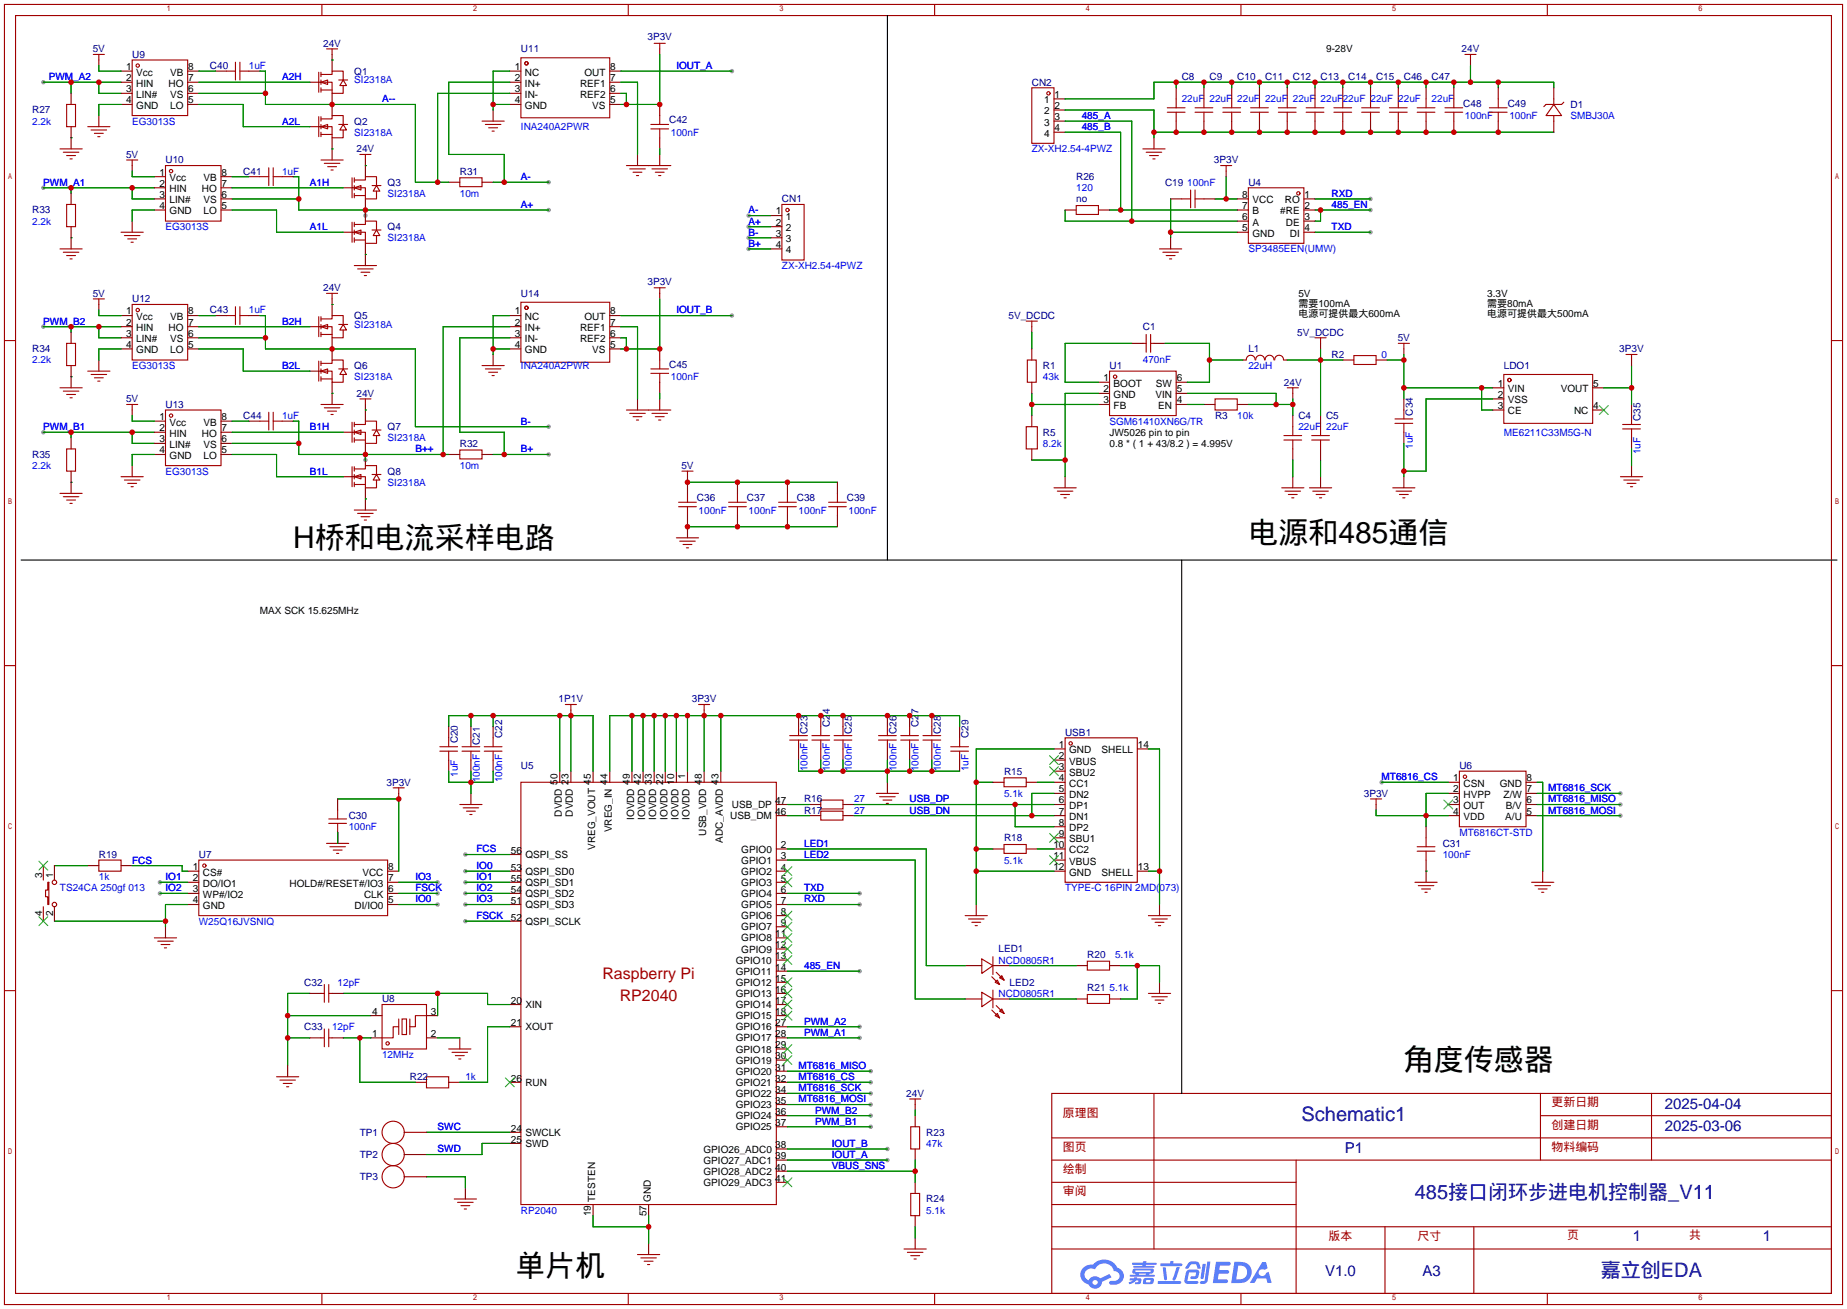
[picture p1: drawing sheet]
<svg xmlns="http://www.w3.org/2000/svg" width="422mm" height="299mm" viewBox="0 0 422 299" stroke-linecap="round" stroke-linejoin="round" font-family="sans-serif">
<defs><g id="words">
<g font-size="6.9">
<text x="67.1" y="125.3">H桥和电流采样电路</text>
<text x="285.5" y="124">电源和485通信</text>
<text x="321.1" y="244.7">角度传感器</text>
<text x="117.9" y="291.7">单片机</text>
</g>
<g font-size="4.6" fill="#000080">
<text x="297.7" y="256.3">Schematic1</text>
<text x="323.6" y="274.1">485接口闭环步进电机控制器_V11</text>
<text x="366.1" y="291.9">嘉立创EDA</text>
</g>
<g font-size="3.7" fill="#a00000">
<text x="137.8" y="223.8">Raspberry Pi</text>
<text x="141.7" y="228.8">RP2040</text>
</g>
<g font-size="3.4" fill="#000080">
<text x="380.7" y="253.5">2025-04-04</text>
<text x="307.5" y="263.6">P1</text>
<text x="380.7" y="258.6">2025-03-06</text>
<text x="373.4" y="283.7">1</text>
<text x="403.2" y="283.7">1</text>
<text x="303.1" y="291.6">V1.0</text>
<text x="325.3" y="291.6">A3</text>
</g>
<g font-size="2.7" fill="#a00000">
<text x="243.1" y="255.4">原理图</text>
<text x="354.8" y="258">创建日期</text>
<text x="354.8" y="252.9">更新日期</text>
<text x="243.1" y="263">图页</text>
<text x="354.8" y="263">物料编码</text>
<text x="243.1" y="268.1">绘制</text>
<text x="243.1" y="273.2">审阅</text>
<text x="303.9" y="283.4">版本</text>
<text x="324.2" y="283.4">尺寸</text>
<text x="358.4" y="283.1">页</text>
<text x="386.3" y="283.1">共</text>
</g>
<g font-size="2.3" fill="#000080">
<text x="21.2" y="12">5V</text>
<text x="73.9" y="10.7">24V</text>
<text x="119.1" y="12">U11</text>
<text x="148.1" y="9.2">3P3V</text>
<text x="334.3" y="12">24V</text>
<text x="30.2" y="13.2">U9</text>
<text x="48" y="15.8">C40</text>
<text x="81" y="17">Q1</text>
<text x="236" y="19.6">CN2</text>
<text x="270.3" y="18.3">C8</text>
<text x="276.6" y="18.3">C9</text>
<text x="283" y="18.3">C10</text>
<text x="289.3" y="18.3">C11</text>
<text x="295.7" y="18.3">C12</text>
<text x="302" y="18.3">C13</text>
<text x="308.4" y="18.3">C14</text>
<text x="314.7" y="18.3">C15</text>
<text x="321.1" y="18.3">C46</text>
<text x="327.4" y="18.3">C47</text>
<text x="7.4" y="25.9">R27</text>
<text x="81" y="28.5">Q2</text>
<text x="153" y="28.2">C42</text>
<text x="334.6" y="24.4">C48</text>
<text x="344.8" y="24.4">C49</text>
<text x="359.2" y="24.7">D1</text>
<text x="81.5" y="34.8">24V</text>
<text x="28.8" y="36.1">5V</text>
<text x="37.8" y="37.4">U10</text>
<text x="55.6" y="39.9">C41</text>
<text x="105.2" y="39.9">R31</text>
<text x="246.1" y="41.2">R26</text>
<text x="277.6" y="37.4">3P3V</text>
<text x="88.6" y="42.4">Q3</text>
<text x="178.8" y="46.3">CN1</text>
<text x="246.1" y="46.3">no</text>
<text x="266.4" y="42.4">C19</text>
<text x="285.5" y="42.4">U4</text>
<text x="7.4" y="48.8">R33</text>
<text x="88.6" y="52.6">Q4</text>
<text x="148.1" y="65.1">3P3V</text>
<text x="21.2" y="67.8">5V</text>
<text x="30.2" y="69.1">U12</text>
<text x="48" y="71.7">C43</text>
<text x="73.9" y="66.6">24V</text>
<text x="119.1" y="67.8">U14</text>
<text x="81" y="72.9">Q5</text>
<text x="230.6" y="72.9">5V_DCDC</text>
<text x="261.4" y="75.5">C1</text>
<text x="296.7" y="76.7">5V_DCDC</text>
<text x="7.4" y="80.5">R34</text>
<text x="285.5" y="80.5">L1</text>
<text x="304.5" y="81.8">R2</text>
<text x="319.7" y="78">5V</text>
<text x="370.3" y="80.5">3P3V</text>
<text x="81" y="84.4">Q6</text>
<text x="153" y="84.1">C45</text>
<text x="238.5" y="84.4">R1</text>
<text x="253.7" y="84.4">U1</text>
<text x="293.6" y="88.2">24V</text>
<text x="343.9" y="84.4">LDO1</text>
<text x="28.8" y="92">5V</text>
<text x="37.8" y="93.2">U13</text>
<text x="55.6" y="95.8">C44</text>
<text x="81.5" y="90.7">24V</text>
<text x="277.9" y="95.8">R3</text>
<text x="296.9" y="95.8">C4</text>
<text x="303.3" y="95.8">C5</text>
<text x="323.1" y="95" transform="rotate(-90 323.1 95)">C34</text>
<text x="88.6" y="98.3">Q7</text>
<text x="238.5" y="99.6">R5</text>
<text x="375.2" y="96.3" transform="rotate(-90 375.2 96.3)">C35</text>
<text x="7.4" y="104.7">R35</text>
<text x="105.2" y="102.1">R32</text>
<text x="155.8" y="107.2">5V</text>
<text x="88.6" y="108.5">Q8</text>
<text x="159.4" y="114.6">C36</text>
<text x="170.8" y="114.6">C37</text>
<text x="182.2" y="114.6">C38</text>
<text x="193.7" y="114.6">C39</text>
<text x="127.8" y="160.6">1P1V</text>
<text x="158.2" y="160.6">3P3V</text>
<text x="184.7" y="167.8" transform="rotate(-90 184.7 167.8)">C23</text>
<text x="189.8" y="166.1" transform="rotate(-90 189.8 166.1)">C24</text>
<text x="194.8" y="167.8" transform="rotate(-90 194.8 167.8)">C25</text>
<text x="205" y="167.8" transform="rotate(-90 205 167.8)">C26</text>
<text x="210.1" y="166.1" transform="rotate(-90 210.1 166.1)">C27</text>
<text x="215.2" y="167.8" transform="rotate(-90 215.2 167.8)">C28</text>
<text x="104.7" y="169.9" transform="rotate(-90 104.7 169.9)">C20</text>
<text x="109.8" y="170.3" transform="rotate(-90 109.8 170.3)">C21</text>
<text x="114.8" y="168.7" transform="rotate(-90 114.8 168.7)">C22</text>
<text x="221.5" y="168.7" transform="rotate(-90 221.5 168.7)">C29</text>
<text x="243.6" y="168.2">USB1</text>
<text x="88.4" y="179.6">3P3V</text>
<text x="119.1" y="175.8">U5</text>
<text x="229.6" y="177.1">R15</text>
<text x="333.8" y="175.8">U6</text>
<text x="183.9" y="183.4">R16</text>
<text x="183.9" y="186">R17</text>
<text x="311.9" y="182.1">3P3V</text>
<text x="79.8" y="187.2">C30</text>
<text x="22.6" y="196.1">R19</text>
<text x="45.5" y="196.1">U7</text>
<text x="229.6" y="192.3">R18</text>
<text x="329.9" y="193.6">C31</text>
<text x="228.3" y="217.7">LED1</text>
<text x="248.7" y="219">R20</text>
<text x="69.6" y="225.3">C32</text>
<text x="230.9" y="225.3">LED2</text>
<text x="248.7" y="226.6">R21</text>
<text x="87.4" y="229.1">U8</text>
<text x="69.6" y="235.5">C33</text>
<text x="93.7" y="246.9">R22</text>
<text x="207.3" y="250.7">24V</text>
<text x="82.3" y="259.6">TP1</text>
<text x="211.8" y="259.6">R23</text>
<text x="82.3" y="264.7">TP2</text>
<text x="82.3" y="269.8">TP3</text>
<text x="211.8" y="274.9">R24</text>
</g>
<g font-size="2.3">
<text x="303.3" y="12">9-28V</text>
<text x="28.8" y="16">1</text>
<text x="31.2" y="17.3">Vcc</text>
<text x="38.9" y="17.3">VB</text>
<text x="43.1" y="16">8</text>
<text x="117.7" y="16">1</text>
<text x="120.1" y="17.3">NC</text>
<text x="133.7" y="17.3">OUT</text>
<text x="139.6" y="16">8</text>
<text x="28.8" y="18.5">2</text>
<text x="28.8" y="21.1">3</text>
<text x="28.8" y="23.6">4</text>
<text x="31.2" y="19.8">HIN</text>
<text x="31.2" y="22.4">LIN#</text>
<text x="38.6" y="19.8">HO</text>
<text x="38.9" y="22.4">VS</text>
<text x="43.1" y="23.6">5</text>
<text x="43.1" y="21.1">6</text>
<text x="43.1" y="18.5">7</text>
<text x="117.7" y="18.5">2</text>
<text x="117.7" y="21.1">3</text>
<text x="117.7" y="23.6">4</text>
<text x="120.1" y="19.8">IN+</text>
<text x="120.1" y="22.4">IN-</text>
<text x="132.7" y="22.4">REF2</text>
<text x="132.7" y="19.8">REF1</text>
<text x="139.6" y="23.6">5</text>
<text x="139.6" y="21.1">6</text>
<text x="139.6" y="18.5">7</text>
<text x="238.8" y="23.6">1</text>
<text x="241.2" y="22.4">1</text>
<text x="31.2" y="24.9">GND</text>
<text x="38.9" y="24.9">LO</text>
<text x="120.1" y="24.9">GND</text>
<text x="135.5" y="24.9">VS</text>
<text x="238.8" y="26.2">2</text>
<text x="238.8" y="28.7">3</text>
<text x="241.2" y="24.9">2</text>
<text x="241.2" y="27.4">3</text>
<text x="241.2" y="30">4</text>
<text x="238.8" y="31.2">4</text>
<text x="36.4" y="40.1">1</text>
<text x="38.8" y="41.4">Vcc</text>
<text x="46.6" y="41.4">VB</text>
<text x="50.7" y="40.1">8</text>
<text x="36.4" y="42.7">2</text>
<text x="36.4" y="45.2">3</text>
<text x="36.4" y="47.8">4</text>
<text x="38.8" y="43.9">HIN</text>
<text x="38.8" y="46.5">LIN#</text>
<text x="46.2" y="43.9">HO</text>
<text x="46.6" y="46.5">VS</text>
<text x="50.7" y="47.8">5</text>
<text x="50.7" y="45.2">6</text>
<text x="50.7" y="42.7">7</text>
<text x="284.1" y="47.8">7</text>
<text x="284.1" y="45.2">8</text>
<text x="286.4" y="46.5">VCC</text>
<text x="293.8" y="46.5">RO</text>
<text x="298.3" y="45.2">1</text>
<text x="298.3" y="47.8">2</text>
<text x="38.8" y="49">GND</text>
<text x="46.6" y="49">LO</text>
<text x="177.4" y="49">1</text>
<text x="177.4" y="51.6">2</text>
<text x="179.8" y="50.3">1</text>
<text x="179.8" y="52.8">2</text>
<text x="284.1" y="52.8">5</text>
<text x="284.1" y="50.3">6</text>
<text x="286.4" y="51.6">A</text>
<text x="286.4" y="49">B</text>
<text x="292.8" y="49">#RE</text>
<text x="294.1" y="51.6">DE</text>
<text x="298.3" y="50.3">3</text>
<text x="298.3" y="52.8">4</text>
<text x="177.4" y="54.1">3</text>
<text x="177.4" y="56.6">4</text>
<text x="179.8" y="55.4">3</text>
<text x="179.8" y="57.9">4</text>
<text x="286.4" y="54.1">GND</text>
<text x="295" y="54.1">DI</text>
<text x="28.8" y="71.9">1</text>
<text x="43.1" y="71.9">8</text>
<text x="117.7" y="71.9">1</text>
<text x="139.6" y="71.9">8</text>
<text x="296.9" y="67.8">5V</text>
<text x="296.9" y="70.1">需要100mA</text>
<text x="340.1" y="67.8">3.3V</text>
<text x="340.1" y="70.1">需要80mA</text>
<text x="28.8" y="74.4">2</text>
<text x="28.8" y="77">3</text>
<text x="31.2" y="73.2">Vcc</text>
<text x="31.2" y="75.7">HIN</text>
<text x="38.6" y="75.7">HO</text>
<text x="38.9" y="73.2">VB</text>
<text x="43.1" y="77">6</text>
<text x="43.1" y="74.4">7</text>
<text x="117.7" y="74.4">2</text>
<text x="117.7" y="77">3</text>
<text x="120.1" y="73.2">NC</text>
<text x="120.1" y="75.7">IN+</text>
<text x="132.7" y="75.7">REF1</text>
<text x="133.7" y="73.2">OUT</text>
<text x="139.6" y="77">6</text>
<text x="139.6" y="74.4">7</text>
<text x="296.9" y="72.4">电源可提供最大600mA</text>
<text x="340.1" y="72.4">电源可提供最大500mA</text>
<text x="28.8" y="79.5">4</text>
<text x="31.2" y="78.2">LIN#</text>
<text x="31.2" y="80.8">GND</text>
<text x="38.9" y="80.8">LO</text>
<text x="38.9" y="78.2">VS</text>
<text x="43.1" y="79.5">5</text>
<text x="117.7" y="79.5">4</text>
<text x="120.1" y="78.2">IN-</text>
<text x="120.1" y="80.8">GND</text>
<text x="132.7" y="78.2">REF2</text>
<text x="135.5" y="80.8">VS</text>
<text x="139.6" y="79.5">5</text>
<text x="252.3" y="87.1">1</text>
<text x="252.3" y="89.7">2</text>
<text x="254.7" y="88.4">BOOT</text>
<text x="264.4" y="88.4">SW</text>
<text x="269.1" y="89.7">5</text>
<text x="269.1" y="87.1">6</text>
<text x="342.5" y="88.4">1</text>
<text x="344.9" y="89.7">VIN</text>
<text x="356.9" y="89.7">VOUT</text>
<text x="364.4" y="88.4">5</text>
<text x="252.3" y="92.2">3</text>
<text x="254.7" y="90.9">GND</text>
<text x="254.7" y="93.5">FB</text>
<text x="264.2" y="90.9">VIN</text>
<text x="264.9" y="93.5">EN</text>
<text x="269.1" y="92.2">4</text>
<text x="342.5" y="90.9">2</text>
<text x="342.5" y="93.5">3</text>
<text x="344.9" y="92.2">VSS</text>
<text x="344.9" y="94.7">CE</text>
<text x="360" y="94.7">NC</text>
<text x="364.4" y="93.5">4</text>
<text x="36.4" y="96">1</text>
<text x="36.4" y="98.6">2</text>
<text x="36.4" y="101.1">3</text>
<text x="38.8" y="97.3">Vcc</text>
<text x="38.8" y="99.8">HIN</text>
<text x="46.2" y="99.8">HO</text>
<text x="46.6" y="97.3">VB</text>
<text x="50.7" y="101.1">6</text>
<text x="50.7" y="98.6">7</text>
<text x="50.7" y="96">8</text>
<text x="253.7" y="99.6">JW5026 pin to pin</text>
<text x="36.4" y="103.6">4</text>
<text x="38.8" y="102.4">LIN#</text>
<text x="38.8" y="104.9">GND</text>
<text x="46.6" y="104.9">LO</text>
<text x="46.6" y="102.4">VS</text>
<text x="50.7" y="103.6">5</text>
<text x="253.7" y="102.1">0.8 * ( 1 + 43/8.2 ) = 4.995V</text>
<text x="59.4" y="140.2">MAX SCK 15.625MHz</text>
<text x="242.2" y="170.9">1</text>
<text x="242.2" y="173.5">2</text>
<text x="244.5" y="172.2">GND</text>
<text x="251.9" y="172.2">SHELL</text>
<text x="260.2" y="170.9">14</text>
<text x="127.5" y="179.4" transform="rotate(-90 127.5 179.4)">50</text>
<text x="130" y="179.4" transform="rotate(-90 130 179.4)">23</text>
<text x="135.1" y="179.4" transform="rotate(-90 135.1 179.4)">45</text>
<text x="138.9" y="179.4" transform="rotate(-90 138.9 179.4)">44</text>
<text x="144" y="179.4" transform="rotate(-90 144 179.4)">49</text>
<text x="146.6" y="179.4" transform="rotate(-90 146.6 179.4)">42</text>
<text x="149.1" y="179.4" transform="rotate(-90 149.1 179.4)">33</text>
<text x="151.6" y="179.4" transform="rotate(-90 151.6 179.4)">22</text>
<text x="154.2" y="179.4" transform="rotate(-90 154.2 179.4)">10</text>
<text x="156.7" y="178.2" transform="rotate(-90 156.7 178.2)">1</text>
<text x="160.5" y="179.4" transform="rotate(-90 160.5 179.4)">48</text>
<text x="164.3" y="179.4" transform="rotate(-90 164.3 179.4)">43</text>
<text x="242.2" y="176">3</text>
<text x="242.2" y="178.6">4</text>
<text x="244.5" y="174.8">VBUS</text>
<text x="244.5" y="177.3">SBU2</text>
<text x="244.5" y="179.8">CC1</text>
<text x="332.4" y="178.6">1</text>
<text x="334.7" y="179.8">CSN</text>
<text x="343" y="179.8">GND</text>
<text x="349.1" y="178.6">8</text>
<text x="167.4" y="184.7">USB_DP</text>
<text x="177.3" y="183.7">47</text>
<text x="242.2" y="181.1">5</text>
<text x="242.2" y="183.6">6</text>
<text x="244.5" y="182.4">DN2</text>
<text x="244.5" y="184.9">DP1</text>
<text x="332.4" y="181.1">2</text>
<text x="332.4" y="183.6">3</text>
<text x="334.7" y="182.4">HVPP</text>
<text x="334.7" y="184.9">OUT</text>
<text x="343.9" y="182.4">Z/W</text>
<text x="344.4" y="184.9">B/V</text>
<text x="349.1" y="183.6">6</text>
<text x="349.1" y="181.1">7</text>
<text x="128.5" y="186.7" transform="rotate(-90 128.5 186.7)">DVDD</text>
<text x="131" y="186.7" transform="rotate(-90 131 186.7)">DVDD</text>
<text x="139.9" y="190.2" transform="rotate(-90 139.9 190.2)">VREG_IN</text>
<text x="145" y="187.4" transform="rotate(-90 145 187.4)">IOVDD</text>
<text x="147.5" y="187.4" transform="rotate(-90 147.5 187.4)">IOVDD</text>
<text x="150.1" y="187.4" transform="rotate(-90 150.1 187.4)">IOVDD</text>
<text x="152.6" y="187.4" transform="rotate(-90 152.6 187.4)">IOVDD</text>
<text x="155.2" y="187.4" transform="rotate(-90 155.2 187.4)">IOVDD</text>
<text x="157.7" y="187.4" transform="rotate(-90 157.7 187.4)">IOVDD</text>
<text x="161.5" y="191" transform="rotate(-90 161.5 191)">USB_VDD</text>
<text x="167" y="187.3">USB_DM</text>
<text x="177.3" y="186.3">46</text>
<text x="242.2" y="186.2">7</text>
<text x="242.2" y="188.7">8</text>
<text x="242.2" y="191.3">9</text>
<text x="244.5" y="187.5">DN1</text>
<text x="244.5" y="190">DP2</text>
<text x="332.4" y="186.2">4</text>
<text x="334.7" y="187.5">VDD</text>
<text x="344.2" y="187.5">A/U</text>
<text x="349.1" y="186.2">5</text>
<text x="116.8" y="195.2">56</text>
<text x="120.1" y="196.2">QSPI_SS</text>
<text x="136.1" y="194.3" transform="rotate(-90 136.1 194.3)">VREG_VOUT</text>
<text x="165.3" y="192.6" transform="rotate(-90 165.3 192.6)">ADC_AVDD</text>
<text x="169.5" y="197.4">GPIO1</text>
<text x="169.5" y="194.9">GPIO0</text>
<text x="178.6" y="196.4">3</text>
<text x="178.6" y="193.9">2</text>
<text x="240.9" y="193.8">10</text>
<text x="240.9" y="196.3">11</text>
<text x="244.5" y="192.5">SBU1</text>
<text x="244.5" y="195.1">CC2</text>
<text x="244.5" y="197.6">VBUS</text>
<text x="9.7" y="200.7" transform="rotate(-90 9.7 200.7)">3</text>
<text x="12.2" y="200.7" transform="rotate(-90 12.2 200.7)">1</text>
<text x="44.1" y="198.9">1</text>
<text x="44.1" y="201.4">2</text>
<text x="44.1" y="204">3</text>
<text x="46.4" y="200.2">CS#</text>
<text x="46.4" y="202.7">DO/IO1</text>
<text x="66.2" y="202.7">HOLD#/RESET#/IO3</text>
<text x="82.9" y="200.2">VCC</text>
<text x="88.8" y="204">6</text>
<text x="88.8" y="201.4">7</text>
<text x="88.8" y="198.9">8</text>
<text x="116.8" y="201.5">55</text>
<text x="116.8" y="199">53</text>
<text x="120.1" y="202.5">QSPI_SD1</text>
<text x="120.1" y="200">QSPI_SD0</text>
<text x="169.5" y="202.5">GPIO3</text>
<text x="169.5" y="200">GPIO2</text>
<text x="178.6" y="201.5">5</text>
<text x="178.6" y="199">4</text>
<text x="240.9" y="198.9">12</text>
<text x="244.5" y="200.2">GND</text>
<text x="251.9" y="200.2">SHELL</text>
<text x="260.2" y="198.9">13</text>
<text x="9.7" y="209.3" transform="rotate(-90 9.7 209.3)">4</text>
<text x="12.2" y="209.3" transform="rotate(-90 12.2 209.3)">2</text>
<text x="44.1" y="206.5">4</text>
<text x="46.4" y="205.2">WP#/IO2</text>
<text x="46.4" y="207.8">GND</text>
<text x="81.1" y="207.8">DI/IO0</text>
<text x="83.3" y="205.2">CLK</text>
<text x="88.8" y="206.5">5</text>
<text x="116.8" y="204.1">54</text>
<text x="116.8" y="206.6">51</text>
<text x="120.1" y="205">QSPI_SD2</text>
<text x="120.1" y="207.6">QSPI_SD3</text>
<text x="169.5" y="207.6">GPIO5</text>
<text x="169.5" y="205">GPIO4</text>
<text x="178.6" y="209.1">8</text>
<text x="178.6" y="206.6">7</text>
<text x="178.6" y="204.1">6</text>
<text x="116.8" y="210.4">52</text>
<text x="120.1" y="211.4">QSPI_SCLK</text>
<text x="169.5" y="212.7">GPIO7</text>
<text x="169.5" y="210.1">GPIO6</text>
<text x="169.5" y="215.2">GPIO8</text>
<text x="177.3" y="214.2">11</text>
<text x="178.6" y="211.7">9</text>
<text x="168.3" y="220.3">GPIO10</text>
<text x="169.5" y="217.7">GPIO9</text>
<text x="177.3" y="221.8">14</text>
<text x="177.3" y="219.3">13</text>
<text x="177.3" y="216.8">12</text>
<text x="168.3" y="227.9">GPIO13</text>
<text x="168.3" y="225.4">GPIO12</text>
<text x="168.3" y="222.8">GPIO11</text>
<text x="177.3" y="226.9">16</text>
<text x="177.3" y="224.4">15</text>
<text x="85.1" y="231.9">4</text>
<text x="98.6" y="231.9">3</text>
<text x="116.8" y="229.5">20</text>
<text x="120.1" y="230.4">XIN</text>
<text x="168.3" y="233">GPIO15</text>
<text x="168.3" y="230.4">GPIO14</text>
<text x="177.3" y="232">18</text>
<text x="177.3" y="229.5">17</text>
<text x="85.1" y="237">1</text>
<text x="98.6" y="237">2</text>
<text x="116.8" y="234.5">21</text>
<text x="120.1" y="235.5">XOUT</text>
<text x="168.3" y="238.1">GPIO17</text>
<text x="168.3" y="235.5">GPIO16</text>
<text x="177.3" y="239.6">29</text>
<text x="177.3" y="237.1">28</text>
<text x="177.3" y="234.5">27</text>
<text x="168.3" y="245.7">GPIO20</text>
<text x="168.3" y="243.1">GPIO19</text>
<text x="168.3" y="240.6">GPIO18</text>
<text x="177.3" y="244.7">31</text>
<text x="177.3" y="242.2">30</text>
<text x="116.8" y="247.2">26</text>
<text x="120.1" y="248.2">RUN</text>
<text x="168.3" y="250.8">GPIO22</text>
<text x="168.3" y="248.2">GPIO21</text>
<text x="177.3" y="249.8">34</text>
<text x="177.3" y="247.2">32</text>
<text x="168.3" y="255.8">GPIO24</text>
<text x="168.3" y="253.3">GPIO23</text>
<text x="177.3" y="257.4">37</text>
<text x="177.3" y="254.9">36</text>
<text x="177.3" y="252.3">35</text>
<text x="116.8" y="261.2">25</text>
<text x="116.8" y="258.7">24</text>
<text x="120.1" y="262.2">SWD</text>
<text x="120.1" y="259.7">SWCLK</text>
<text x="160.9" y="263.5">GPIO26_ADC0</text>
<text x="168.3" y="258.4">GPIO25</text>
<text x="177.3" y="262.5">38</text>
<text x="160.9" y="268.5">GPIO28_ADC2</text>
<text x="160.9" y="266">GPIO27_ADC1</text>
<text x="177.3" y="267.6">40</text>
<text x="177.3" y="265">39</text>
<text x="136.1" y="274.7" transform="rotate(-90 136.1 274.7)">TESTEN</text>
<text x="148.8" y="274.7" transform="rotate(-90 148.8 274.7)">GND</text>
<text x="160.9" y="271.1">GPIO29_ADC3</text>
<text x="177.3" y="270.1">41</text>
<text x="135.1" y="278" transform="rotate(-90 135.1 278)">19</text>
<text x="147.8" y="278" transform="rotate(-90 147.8 278)">57</text>
</g>
<g font-size="2.3" fill="#00f">
<text x="56.9" y="15.8">1uF</text>
<text x="154.7" y="15.8">IOUT_A</text>
<text x="11.2" y="18.3">PWM_A2</text>
<text x="64.5" y="18.3">A2H</text>
<text x="81" y="19.1">SI2318A</text>
<text x="87.4" y="23.4">A--</text>
<text x="270.3" y="23.4">22uF</text>
<text x="276.6" y="23.4">22uF</text>
<text x="283" y="23.4">22uF</text>
<text x="289.3" y="23.4">22uF</text>
<text x="295.7" y="23.4">22uF</text>
<text x="302" y="23.4">22uF</text>
<text x="307.1" y="23.4">22uF</text>
<text x="313.4" y="23.4">22uF</text>
<text x="319.8" y="23.4">22uF</text>
<text x="327.4" y="23.4">22uF</text>
<text x="7.4" y="28.5">2.2k</text>
<text x="30.2" y="28.5">EG3013S</text>
<text x="64.5" y="28.5">A2L</text>
<text x="119.1" y="29.7">INA240A2PWR</text>
<text x="247.4" y="27.2">485_A</text>
<text x="247.4" y="29.7">485_B</text>
<text x="335" y="27.2">100nF</text>
<text x="345.2" y="27.2">100nF</text>
<text x="359.2" y="27.2">SMBJ30A</text>
<text x="81" y="31">SI2318A</text>
<text x="153.4" y="31">100nF</text>
<text x="236" y="34.8">ZX-XH2.54-4PWZ</text>
<text x="64.5" y="39.9">1uF</text>
<text x="119.1" y="41.2">A-</text>
<text x="9.9" y="42.4">PWM_A1</text>
<text x="70.9" y="42.4">A1H</text>
<text x="88.6" y="45">SI2318A</text>
<text x="105.2" y="45">10m</text>
<text x="119.1" y="47.5">A+</text>
<text x="246.1" y="43.7">120</text>
<text x="271.5" y="42.4">100nF</text>
<text x="304.5" y="47.5">485_EN</text>
<text x="304.5" y="45">RXD</text>
<text x="7.4" y="51.3">2.2k</text>
<text x="37.8" y="52.6">EG3013S</text>
<text x="70.9" y="52.6">A1L</text>
<text x="171.2" y="48.8">A-</text>
<text x="171.2" y="51.3">A+</text>
<text x="171.2" y="53.9">B-</text>
<text x="304.5" y="52.6">TXD</text>
<text x="88.6" y="55.1">SI2318A</text>
<text x="171.2" y="56.4">B+</text>
<text x="285.5" y="57.7">SP3485EEN(UMW)</text>
<text x="178.8" y="61.5">ZX-XH2.54-4PWZ</text>
<text x="56.9" y="71.7">1uF</text>
<text x="154.7" y="71.7">IOUT_B</text>
<text x="9.9" y="74.2">PWM_B2</text>
<text x="64.5" y="74.2">B2H</text>
<text x="81" y="75">SI2318A</text>
<text x="7.4" y="83.1">2.2k</text>
<text x="261.4" y="83.1">470nF</text>
<text x="316" y="81.8">0</text>
<text x="30.2" y="84.4">EG3013S</text>
<text x="64.5" y="84.4">B2L</text>
<text x="81" y="86.9">SI2318A</text>
<text x="119.1" y="84.4">INA240A2PWR</text>
<text x="153.4" y="86.9">100nF</text>
<text x="238.5" y="86.9">43k</text>
<text x="285.5" y="84.4">22uH</text>
<text x="64.5" y="95.8">1uF</text>
<text x="283" y="95.8">10k</text>
<text x="9.9" y="98.3">PWM_B1</text>
<text x="70.9" y="98.3">B1H</text>
<text x="88.6" y="100.9">SI2318A</text>
<text x="119.1" y="97.1">B-</text>
<text x="253.7" y="97.1">SGM61410XN6G/TR</text>
<text x="296.9" y="98.3">22uF</text>
<text x="303.3" y="98.3">22uF</text>
<text x="343.9" y="99.6">ME6211C33M5G-N</text>
<text x="7.4" y="107.2">2.2k</text>
<text x="95" y="103.4">B++</text>
<text x="105.2" y="107.2">10m</text>
<text x="119.1" y="103.4">B+</text>
<text x="238.5" y="102.1">8.2k</text>
<text x="323.1" y="102.6" transform="rotate(-90 323.1 102.6)">1uF</text>
<text x="375.2" y="103.9" transform="rotate(-90 375.2 103.9)">1uF</text>
<text x="37.8" y="108.5">EG3013S</text>
<text x="70.9" y="108.5">B1L</text>
<text x="88.6" y="111">SI2318A</text>
<text x="159.8" y="117.4">100nF</text>
<text x="171.2" y="117.4">100nF</text>
<text x="182.6" y="117.4">100nF</text>
<text x="194.1" y="117.4">100nF</text>
<text x="104.7" y="177.5" transform="rotate(-90 104.7 177.5)">1uF</text>
<text x="109.8" y="178.8" transform="rotate(-90 109.8 178.8)">100nF</text>
<text x="114.8" y="178.8" transform="rotate(-90 114.8 178.8)">100nF</text>
<text x="184.7" y="176.3" transform="rotate(-90 184.7 176.3)">100nF</text>
<text x="189.8" y="176.3" transform="rotate(-90 189.8 176.3)">100nF</text>
<text x="194.8" y="176.3" transform="rotate(-90 194.8 176.3)">100nF</text>
<text x="205" y="176.3" transform="rotate(-90 205 176.3)">100nF</text>
<text x="210.1" y="176.3" transform="rotate(-90 210.1 176.3)">100nF</text>
<text x="215.2" y="176.3" transform="rotate(-90 215.2 176.3)">100nF</text>
<text x="221.5" y="176.3" transform="rotate(-90 221.5 176.3)">1uF</text>
<text x="316" y="178.3">MT6816_CS</text>
<text x="195.3" y="183.4">27</text>
<text x="195.3" y="186">27</text>
<text x="208" y="186">USB_DN</text>
<text x="208" y="183.4">USB_DP</text>
<text x="229.6" y="182.1">5.1k</text>
<text x="354.1" y="186">MT6816_MOSI</text>
<text x="354.1" y="183.4">MT6816_MISO</text>
<text x="354.1" y="180.9">MT6816_SCK</text>
<text x="79.8" y="189.8">100nF</text>
<text x="333.8" y="191">MT6816CT-STD</text>
<text x="30.2" y="197.4">FCS</text>
<text x="109" y="194.8">FCS</text>
<text x="183.9" y="196.1">LED2</text>
<text x="183.9" y="193.6">LED1</text>
<text x="229.6" y="197.4">5.1k</text>
<text x="329.9" y="196.1">100nF</text>
<text x="13.7" y="203.7">TS24CA 250gf 013</text>
<text x="22.6" y="201.2">1k</text>
<text x="37.8" y="201.2">IO1</text>
<text x="37.8" y="203.7">IO2</text>
<text x="95" y="201.2">IO3</text>
<text x="95" y="203.7">FSCK</text>
<text x="109" y="198.7">IO0</text>
<text x="109" y="201.2">IO1</text>
<text x="109" y="203.7">IO2</text>
<text x="183.9" y="203.7">TXD</text>
<text x="243.6" y="203.7">TYPE-C 16PIN 2MD(073)</text>
<text x="95" y="206.3">IO0</text>
<text x="109" y="206.3">IO3</text>
<text x="183.9" y="206.3">RXD</text>
<text x="45.5" y="211.4">W25Q16JVSNIQ</text>
<text x="109" y="210.1">FSCK</text>
<text x="183.9" y="221.5">485_EN</text>
<text x="228.3" y="220.2">NCD0805R1</text>
<text x="255" y="219">5.1k</text>
<text x="77.2" y="225.3">12pF</text>
<text x="228.3" y="227.9">NCD0805R1</text>
<text x="253.7" y="226.6">5.1k</text>
<text x="75.9" y="235.5">12pF</text>
<text x="183.9" y="236.8">PWM_A1</text>
<text x="183.9" y="234.2">PWM_A2</text>
<text x="87.4" y="241.8">12MHz</text>
<text x="182.6" y="244.4">MT6816_MISO</text>
<text x="106.4" y="246.9">1k</text>
<text x="182.6" y="252">MT6816_MOSI</text>
<text x="182.6" y="249.5">MT6816_SCK</text>
<text x="182.6" y="246.9">MT6816_CS</text>
<text x="186.4" y="254.5">PWM_B2</text>
<text x="186.4" y="257.1">PWM_B1</text>
<text x="100.1" y="258.3">SWC</text>
<text x="100.1" y="263.4">SWD</text>
<text x="190.2" y="262.2">IOUT_B</text>
<text x="211.8" y="262.2">47k</text>
<text x="190.2" y="264.7">IOUT_A</text>
<text x="190.2" y="267.2">VBUS_SNS</text>
<text x="119.1" y="277.4">RP2040</text>
<text x="211.8" y="277.4">5.1k</text>
</g>
</g></defs>
<g fill="#999">
<circle cx="106.4" cy="195.3" r=".51"/>
<circle cx="106.4" cy="199.1" r=".51"/>
<circle cx="106.4" cy="201.7" r=".51"/>
<circle cx="106.4" cy="204.2" r=".51"/>
<circle cx="106.4" cy="206.8" r=".51"/>
<circle cx="106.4" cy="210.6" r=".51"/>
<circle cx="36.6" cy="201.7" r=".51"/>
<circle cx="36.6" cy="204.2" r=".51"/>
<circle cx="100.1" cy="201.7" r=".51"/>
<circle cx="100.1" cy="204.2" r=".51"/>
<circle cx="100.1" cy="206.8" r=".51"/>
<circle cx="370.6" cy="186.4" r=".51"/>
<circle cx="370.6" cy="183.9" r=".51"/>
<circle cx="370.6" cy="181.4" r=".51"/>
<circle cx="316" cy="178.8" r=".51"/>
<circle cx="83.6" cy="49.3" r=".51"/>
<circle cx="125.5" cy="48" r=".51"/>
<circle cx="9.9" cy="18.8" r=".51"/>
<circle cx="171.2" cy="49.3" r=".51"/>
<circle cx="171.2" cy="51.8" r=".51"/>
<circle cx="171.2" cy="54.4" r=".51"/>
<circle cx="171.2" cy="56.9" r=".51"/>
<circle cx="202.9" cy="262.6" r=".51"/>
<circle cx="202.9" cy="265.2" r=".51"/>
<circle cx="199.1" cy="255" r=".51"/>
<circle cx="199.1" cy="257.6" r=".51"/>
<circle cx="196.6" cy="206.8" r=".51"/>
<circle cx="196.6" cy="204.2" r=".51"/>
<circle cx="196.6" cy="237.2" r=".51"/>
<circle cx="196.6" cy="234.7" r=".51"/>
<circle cx="196.6" cy="222" r=".51"/>
<circle cx="9.9" cy="42.9" r=".51"/>
<circle cx="167.4" cy="16.3" r=".51"/>
<circle cx="9.9" cy="74.7" r=".51"/>
<circle cx="9.9" cy="98.8" r=".51"/>
<circle cx="167.4" cy="72.1" r=".51"/>
<circle cx="313.4" cy="48" r=".51"/>
<circle cx="313.4" cy="45.5" r=".51"/>
<circle cx="313.4" cy="53.1" r=".51"/>
<circle cx="125.5" cy="97.5" r=".51"/>
<circle cx="125.5" cy="103.9" r=".51"/>
<circle cx="83.6" cy="105.2" r=".51"/>
<circle cx="125.5" cy="41.7" r=".51"/>
<circle cx="199.1" cy="252.5" r=".51"/>
<circle cx="199.1" cy="244.9" r=".51"/>
<circle cx="199.1" cy="249.9" r=".51"/>
<circle cx="199.1" cy="247.4" r=".51"/>
</g>
<g fill="none" stroke="#a10000" stroke-width=".25">
<path d="M1 1h420.4v297.2h-420.4zM3.6 3.6h415.2v292.1h-415.2zM73.6 1v2.6M143.7 1v2.6M213.7 1v2.6M283.8 1v2.6M353.9 1v2.6M1 77.9h2.6M418.8 77.9h2.6M1 152.1h2.6M418.8 152.1h2.6M1 226.4h2.6"/>
<path d="M418.8 226.4h2.6M240.5 249.9h178.3v45.8h-178.3zM263.9 249.9v35.6M352.3 249.9v15.3M352.3 255h66.5M377.7 249.9v15.3M240.5 270.3h55.9M240.5 265.2h178.3M240.5 275.3h55.9M240.5 260.1h178.3M296.4 265.2v30.5M73.6 295.7v2.5"/>
<path d="M143.7 295.7v2.5M213.7 295.7v2.5M240.5 285.5h178.3M240.5 280.4h178.3M283.8 295.7v2.5M316.7 280.4v15.3M337.1 280.4v15.3M353.9 295.7v2.5"/>
</g>
<g fill="#5487ff">
<path d="M278.1 288.4h2.7a.48 .48 0 0 1 .7 .4 .48 .48 0 0 1-.7 .5h-1.8l-.2 1h1.9a.43 .43 0 0 1 .4 .5 .43 .43 0 0 1-.5 .4h-1.9l-.2 1.2h1.7a.45 .45 0 0 1 .6 .2 .45 .45 0 0 1-.2 .6l-3.2 .1z"/>
<path d="M288.7 288.5h.8l.4 1.4-.7 .4a.84 .84 0 0 0-1.2 .2 .84 .84 0 0 0 .3 1.2 .84 .84 0 0 0 1.1-.4l.1-.3 .6-.3 .7 2.5h-.9l-.3-1h-2.1l-.6 1h-1.1z"/>
<path d="M275.1 288.9h.7l-.5 3.2a.36 .36 0 0 1-.4 .3 .36 .36 0 0 1-.3-.4z"/>
<path d="M276.1 288.4h.7l-.6 4.3a1.13 1.13 0 0 1-1.8 .6l.2-.4 .7-.1 .2-.2z"/>
<path d="M271.8 288.7l.6-.3 1-.1a.77 .77 0 0 1 .9 .6l.3 .9-.2 .2h-.5l-.3-.9-.2-.1h-1l-.7 1h-.6z"/>
<path d="M271.4 290.5l.5-.3h1.7a.81 .81 0 0 1 .7 .5 .81 .81 0 0 1-.2 .9 .81 .81 0 0 1-.9 .8h-.7a.32 .32 0 0 1-.3-.4 .32 .32 0 0 1 .4-.3h.7l.3-.9-1.7 .1-.3 1.9h2.2a.32 .32 0 0 1 .3 .4 .32 .32 0 0 1-.4 .3h-2.3l-.4-.4-.1-.5z"/>
<path d="M264.8 292.8h5a.33 .33 0 0 1 .4 .4 .33 .33 0 0 1-.4 .3h-4.9l-.1-.2z"/>
<path d="M269.1 289.6h.7l-.6 2.1a.98 .98 0 0 1-.8 1l-.3-.3z"/>
<path d="M265.9 289.7h.7l.3 2.6a.34 .34 0 0 1-.3 .3 .34 .34 0 0 1-.4-.2z"/>
<path d="M265.4 288.8h2.2l.2-.6h.6l-.1 .6h1.8a.32 .32 0 0 1 .3 .3 .32 .32 0 0 1-.4 .3h-4.5l-.1-.1z"/>
<path d="M258.4 292.2h.9l.1-.2h.7l-.1 .2h.9l.1 .2-.1 .9-1.3 .2v-.4h.6l.1-.4a.68 .68 0 0 0-.9 .4l-1.1 .5-.2-.5 1-.4h-.8z"/>
<path d="M259 288.6h2.4l.1-.3h.7l-.1 .3h2.2l.3 .3-.3 .2h-2.2l-.1 .3h1.8l.2 .2-.2 .2h-4.5l-.1-.4h2l.1-.3h-2.3l-.1-.1z"/>
<path d="M282.3 288.4l-.7 4.9h1.6a2.5 2.5 0 0 0 3.1-2.5 2.5 2.5 0 0 0-3.1-2.4zM283.2 289.3a1.65 1.65 0 0 1 2 1.7 1.65 1.65 0 0 1-2.2 1.4h-.3z"/>
<path d="M259.1 290.2l-.1 .7 .6 .2 .1 .3h-1.3l.1 .4h5.4l.2-.2-.2-.2h-1.2l.2-.3a.7 .7 0 0 0 .8-.2 .7 .7 0 0 0 0-.9h-4.1zM259.7 290.4l3.5 .1-.2 .3h-3.2zM260.4 291.1h1.7l-.2 .3h-1.4z"/>
<path d="M261.6 292.3a1.05 1.05 0 0 0-.1 1.2 2.91 2.91 0 0 0 2.2-.2 .98 .98 0 0 0 0-1.1l-1.6-.1zM262.2 292.6h.8l.1 .3-.2 .2h-.8z"/>
<path d="M247.8 289.7a2.23 2.23 0 0 0-.6 2.3 2.23 2.23 0 0 0 1.8 1.6 1.58 1.58 0 0 0 1.7 1 1.58 1.58 0 0 0 1.3-1.6l2.2-1-.5-.8-2.1 1a1.65 1.65 0 0 0-2.6 .5 1.47 1.47 0 0 1-.8-2.1 1.47 1.47 0 0 1 2.2-.4 2.3 2.3 0 0 1 2.3-1.4 2.3 2.3 0 0 1 2.1 1.8 1.12 1.12 0 0 1 1.3 1 1.12 1.12 0 0 1-1.2 1.2h-.7a.45 .45 0 0 0-.5 .3 .45 .45 0 0 0 .4 .6 2.21 2.21 0 0 0 2.2-.6 2.21 2.21 0 0 0 .5-2.3 2.13 2.13 0 0 0-1.3-1 3.3 3.3 0 0 0-5.5-.7l-1.2 .1zM249.9 293.2a.57 .57 0 0 1 1.1 0 .57 .57 0 0 1-1.1 0z"/>
</g>
<g fill="none" stroke="#a10000" stroke-width=".25">
<path d="M21.3 12.4h2.6M22.6 12.4v1.3M30.2 13.7h12.7v12.7h-12.7zM51.8 16.3h2M53.8 14.2v4.1M54.9 16.3h2M54.9 14.2v4.1M72.9 16.5v4.6M73.4 18.8h2.5v2.5h2.6v-1.7M73.4 17h2.5v-.7h2.6v2M73.4 18.8l1.5-.5v1zM73.4 16.5v1"/>
<path d="M73.4 18.3v1M74.7 11.2h2.5M75.9 11.2v1.2M77.5 18.3h2M78.5 18.3l.7 1.3h-1.5zM119.1 13.2h20.3v13.7h-20.3zM149.6 9.9h2.5M150.9 9.9v1.3M335 12.4h2.6M336.3 12.4v1.3M13.7 34h5.1M14.5 34.8h3.5"/>
<path d="M15.2 23.9h2.1v5.1h-2.1zM15.2 35.6h2.1M16 36.3h.5M20.1 29h5M20.8 29.7h3.6M21.6 30.5h2M22.4 31.2h.5M29 36.6h2.5M30.2 36.6v1.2M37.8 37.8h12.7v12.7h-12.7zM61.5 38.4v4M62.5 38.4v4"/>
<path d="M72.9 26.7v4.5M73.4 29h2.5v2.5h2.6v-1.8M73.4 27.2h2.5v-.8h2.6v2M73.4 29l1.5-.6v1.1zM73.4 20.1v1M73.4 26.7v1M73.4 28.4v1.1M73.4 30.2v1M73.4 20.6h2.5M73.4 30.7h2.5M73.4 36.6h5.1M74.2 37.3h3.5"/>
<path d="M74.9 38.1h2.1M75.7 38.9h.5M77.5 28.4h2M78.5 28.4l.7 1.3h-1.5zM82.3 35.3h2.5M83.6 35.3v1.3M110.2 27.7h5.1M111 28.4h3.6M111.8 29.2h2M112.5 30h.5M143.3 37.8h10.1M144 38.6h3.6"/>
<path d="M144.8 39.4h2M148.8 29.5h4.1M148.8 28.4h4.1M149.1 38.6h3.6M149.9 39.4h2M150.9 26.4v2M150.9 29.5v2M236 20.1h5v12.7h-5zM261.4 34h5M262.1 34.8h3.6M262.9 35.6h2M263.7 36.3h.5"/>
<path d="M267 25.7h4M267 24.6h4M269 22.6v2M269 25.7v2M273.3 25.7h4.1M273.3 24.6h4.1M275.3 22.6v2M275.3 25.7v2M279.1 37.8h2.6M279.7 25.7h4M279.7 24.6h4M280.4 37.8v1.3"/>
<path d="M281.7 22.6v2M281.7 25.7v2M286 25.7h4.1M286 24.6h4.1M288 22.6v2M288 25.7v2M292.4 25.7h4M292.4 24.6h4M294.4 22.6v2M294.4 25.7v2M298.7 25.7h4.1M298.7 24.6h4.1"/>
<path d="M300.7 22.6v2M300.7 25.7v2M305.1 25.7h4M305.1 24.6h4M307.1 22.6v2M307.1 25.7v2M311.4 25.7h4.1M311.4 24.6h4.1M313.4 22.6v2M313.4 25.7v2M317.8 25.7h4M317.8 24.6h4"/>
<path d="M319.8 22.6v2M319.8 25.7v2M324.1 25.7h4.1M324.1 24.6h4.1M326.1 22.6v2M326.1 25.7v2M330.5 25.7h4M330.5 24.6h4M332.5 22.6v2M332.5 25.7v2M340.6 25.7h4.1M340.6 24.6h4.1"/>
<path d="M342.6 22.6v2M342.6 25.7v2M355.3 23.9l1.8 2.5h-3.5zM355.3 22.6v1.3M355.3 26.4v1.3M357.6 23.4l-.5 .5h-3.5l-.5 .5M13.7 56.9h5.1M14.5 57.7h3.5M15.2 46.7h2.1v5.1h-2.1zM15.2 58.4h2.1M16 59.2h.5M27.7 53.1h5.1"/>
<path d="M28.4 53.8h3.6M29.2 54.6h2M30 55.4h.5M59.4 40.4h2.1M62.5 40.4h2M80.5 40.6v4.6M80.5 50.8v4.6M81 42.9h2.6v2.6h2.5v-1.8M81 41.1h2.6v-.7h2.5v2M81 42.9l1.5-.5v1zM81 53.1h2.6v2.5h2.5v-1.8M81 51.3h2.6v-.8h2.5v2.1"/>
<path d="M81 53.1l1.5-.5v1zM81 40.6v1.1M81 42.4v1M81 44.2v1M81 50.8v1M81 52.6v1M81 54.4v1M81 44.7h2.6M81 54.9h2.6M85.1 42.4h2M85.1 52.6h2M86.1 42.4l.8 1.3h-1.6z"/>
<path d="M86.1 52.6l.8 1.2h-1.6zM105.2 40.6h5v2.1h-5zM145.5 40.1h.5M150.6 40.1h.5M178.8 46.7h5.1v12.7h-5.1zM246.1 47h5.1v2h-5.1zM265.2 56.9h5.1M265.9 57.7h3.6M266.7 58.4h2M267.5 59.2h.5M270.3 45.5h2M272.3 43.4v4.1"/>
<path d="M273.3 43.4v4.1M273.3 45.5h2M285.5 42.9h12.7v12.7h-12.7zM15.2 78.5h2.1v5.1h-2.1zM21.3 68.3h2.6M22.6 68.3v1.3M30.2 69.6h12.7v12.7h-12.7zM51.8 72.1h2M53.8 70.1v4.1M54.9 70.1v4.1M54.9 72.1h2M72.9 72.4v4.6"/>
<path d="M73.4 74.7h2.5v2.5h2.6v-1.8M73.4 72.9h2.5v-.8h2.6v2.1M73.4 74.7l1.5-.5v1zM73.4 72.4v1M73.4 74.2v1M73.4 75.9v1.1M73.4 76.5h2.5M74.7 67.1h2.5M75.9 67.1v1.2M77.5 74.2h2M78.5 74.2l.7 1.2h-1.5zM81 60.7h5.1"/>
<path d="M81.8 61.5h3.5M82.5 62.2h2.1M83.3 63h.5M119.1 69.1h20.3v13.7h-20.3zM149.6 65.8h2.5M150.9 65.8v1.3M234.7 73.4h2.5M236 73.4v1.3M261.4 78.5h.7M262.1 76.5v4M263.1 78.5h.8M263.1 76.5v4"/>
<path d="M300.7 77.2h2.6M302 77.2v1.3M319.8 78.5h2.5M321.1 78.5v1.3M13.7 88.6h5.1M14.5 89.4h3.5M15.2 90.2h2.1M16 90.9h.5M20.1 84.8h5M20.8 85.6h3.6M21.6 86.4h2M22.4 87.1h.5"/>
<path d="M29 92.5h2.5M30.2 92.5v1.2M37.8 93.7h12.7v12.7h-12.7zM59.4 96.3h2.1M61.5 94.2v4.1M62.5 94.2v4.1M62.5 96.3h2M72.9 82.6v4.5M73.4 84.8h2.5v2.6h2.6v-1.8M73.4 83.1h2.5v-.8h2.6v2M73.4 84.8l1.5-.5v1zM73.4 82.6v1"/>
<path d="M73.4 84.3v1M73.4 86.1v1M73.4 86.6h2.5M73.4 92.5h5.1M74.2 93.2h3.5M74.9 94h2.1M75.7 94.7h.5M77.5 84.3h2M78.5 84.3l.7 1.3h-1.5zM80.5 96.5v4.6M81 98.8h2.6v2.5h2.5v-1.7M81 97h2.6v-.7h2.5v2"/>
<path d="M81 98.8l1.5-.5v1zM81 96.5v1M81 98.3v1M82.3 91.2h2.5M83.6 91.2v1.3M85.1 98.3h2M86.1 98.3l.8 1.3h-1.6zM110.2 83.6h5.1M111 84.3h3.6M111.8 85.1h2M112.5 85.9h.5M143.3 93.7h10.1"/>
<path d="M144 94.5h3.6M144.8 95.2h2M145.5 96h.5M148.8 85.3h4.1M148.8 84.3h4.1M149.1 94.5h3.6M149.9 95.2h2M150.6 96h.5M150.9 82.3v2M150.9 85.3v2.1M234.7 97.5h2.5v5.1h-2.5zM234.9 82.3h2.1v5.1h-2.1z"/>
<path d="M253.7 84.8h15.3v10.2h-15.3zM277.9 91.2h5.1v2.5h-5.1zM285 82.3a1.01 1.01 0 0 1 1-1.1 1.01 1.01 0 0 1 1 1.1M287.2 82.3a1.01 1.01 0 0 1 1-1.1 1.01 1.01 0 0 1 1 1.1M289.3 82.3a1.01 1.01 0 0 1 1-1.1 1.01 1.01 0 0 1 1 1.1M291.5 82.3a1.01 1.01 0 0 1 1-1.1 1.01 1.01 0 0 1 1 1.1M293.6 99.6h4.1M294.4 88.6h2.5M295.7 88.6v1.3M295.7 97.5v2.1M300 99.6h4M302 97.5v2.1"/>
<path d="M309.6 81.3h5.1v2h-5.1zM319 95.8h4.1M319 96.8h4.1M321.1 93.7v2.1M321.1 96.8v2M343.9 85.6h20.3v11.2h-20.3zM371.1 97h4.1M371.1 98h4.1M371.9 81h2.5M373.1 81v1.3M373.1 95v2M373.1 98v2.1"/>
<path d="M13.7 112.8h5.1M14.5 113.5h3.5M15.2 102.6h2.1v5.1h-2.1zM15.2 114.3h2.1M16 115.1h.5M27.7 109h5.1M28.4 109.7h3.6M29.2 110.5h2M30 111.3h.5M80.5 106.7v4.6M81 109h2.6v2.5h2.5v-1.8M81 107.2h2.6v-.8h2.5v2.1"/>
<path d="M81 109l1.5-.5v1zM81 100.6h2.6M81 100.1v1M81 106.7v1M81 108.5v1M81 110.2v1.1M81 110.7h2.6M81 116.6h5.1M81.8 117.3h3.5M82.5 118.1h2.1M83.3 118.9h.5M85.1 108.5h2"/>
<path d="M86.1 108.5l.8 1.2h-1.6zM105.2 102.9h5v2h-5zM155.2 115.8h4.1M155.2 114.8h4.1M156 107.7h2.5M157.2 107.7v1.3M157.2 112.8v2M157.2 115.8v2.1M166.6 115.8h4.1M166.6 114.8h4.1M168.7 112.8v2M168.7 115.8v2.1"/>
<path d="M178.1 115.8h4M178.1 114.8h4M180.1 112.8v2M180.1 115.8v2.1M189.5 115.8h4M189.5 114.8h4M191.5 112.8v2M191.5 115.8v2.1M241 111.5h5.1M241.8 112.3h3.6M242.6 113h2M243.3 113.8h.5"/>
<path d="M293.1 111.5h5.1M293.6 100.6h4.1M293.9 112.3h3.5M294.6 113h2.1M295.4 113.8h.5M295.7 100.6v2M299.5 111.5h5M300 100.6h4M300.2 112.3h3.6M301 113h2M301.8 113.8h.5M302 100.6v2"/>
<path d="M318.5 111.5h5.1M319.3 112.3h3.5M320 113h2.1M320.8 113.8h.5M370.6 109h5.1M371.3 109.7h3.6M372.1 110.5h2M372.9 111.3h.5M154.7 122.9h5.1M155.4 123.7h3.6M156.2 124.5h2M157 125.2h.5"/>
<path d="M100.6 171.7h4M100.6 170.7h4M102.6 168.7v2M102.6 171.7v2M105.7 171.7h4M105.7 170.7h4M107.7 168.7v2M107.7 171.7v2M110.7 171.7h4.1M110.7 170.7h4.1M112.8 168.7v2M112.8 171.7v2"/>
<path d="M119.1 178.8h58.4v96.5h-58.4zM129.3 161h2.5M130.6 161v1.3M159.8 161h2.5M161 161v1.3M180.6 169.2h4.1M180.6 168.1h4.1M182.6 166.1v2M182.6 169.2v2M185.7 169.2h4M185.7 168.1h4M187.7 166.1v2"/>
<path d="M187.7 169.2v2M190.8 169.2h4M190.8 168.1h4M192.8 166.1v2M192.8 169.2v2M200.9 169.2h4.1M200.9 168.1h4.1M202.9 166.1v2M202.9 169.2v2M206 169.2h4.1M206 168.1h4.1M208 166.1v2"/>
<path d="M208 169.2v2M211.1 169.2h4M211.1 168.1h4M213.1 166.1v2M213.1 169.2v2M217.4 171.7h4.1M217.4 170.7h4.1M219.5 168.7v2M219.5 171.7v2M229.6 177.8h5.1v2h-5.1zM243.6 168.7h16.5v33h-16.5zM333.8 176.3h15.2v12.7h-15.2z"/>
<path d="M22.6 196.6h5.1v2.5h-5.1zM45.5 196.6h43.1v12.7h-43.1zM74.7 192.8h5.1M75.2 188.2h4M75.2 187.2h4M75.4 193.5h3.6M76.2 194.3h2M77 195.1h.5M77.2 185.2v2M77.2 188.2v2M89.9 180.1h2.6M91.2 180.1v1.3"/>
<path d="M105.2 183.9h5M105.9 184.7h3.6M106.7 185.4h2M107.4 186.2h.5M187.7 182.9h5.1v2h-5.1zM187.7 185.4h5.1v2.1h-5.1zM200.4 181.4h5.1M201.2 182.1h3.5M201.9 182.9h2.1M202.7 183.6h.5M229.6 193h5.1v2.1h-5.1zM313.4 182.6h2.6"/>
<path d="M314.7 182.6v1.3M324.1 193.5h4.1M324.1 194.6h4.1M326.1 191.5v2M326.1 194.6v2M10.9 201.7h.3v5.1h-.3v-1.8h-.5v-1.5h.5zM35.3 214.4h5.1M36.1 215.1h3.5M36.8 215.9h2.1M37.6 216.7h.5M220.7 209.3h5.1M221.5 210.1h3.5"/>
<path d="M222.2 210.8h2.1M223 211.6h.5M224.5 219.2l2.6 1.5-2.6 1.8zM227.1 218.7v4.1M248.7 219.7h5v2h-5zM262.6 209.3h5.1M263.4 210.1h3.6M264.2 210.8h2M264.9 211.6h.5M323.6 201.7h5.1M324.4 202.4h3.5M325.1 203.2h2.1"/>
<path d="M325.9 204h.5M350.3 201.7h5M351 202.4h3.6M351.8 203.2h2M352.6 204h.5M73.4 227.1h.8M73.4 237.2h.8M74.2 225v4.1M74.2 235.2v4.1M75.2 225v4.1M75.2 235.2v4.1M75.2 227.1h.7"/>
<path d="M75.2 237.2h.7M87.4 229.6h10.1v10.2h-10.1zM91.2 234.7h-1.3v2.5h-2.5M91.2 232.9v3.6M91.9 232.9h1.1v3.6h-1.1zM93.7 232.9v3.6M97.5 232.2h-2.5v2.5h-1.3M102.6 239.8h5.1M224.5 226.8l2.6 1.5-2.6 1.8zM226.8 223.3l1.8 1.7M226.8 230.9l1.8 1.8M227.1 226.3v4.1"/>
<path d="M227.6 224.5l.5-.5 .5 1zM227.6 232.2l.5-.6 .5 1.1zM227.8 222.2l1.8 1.8M227.8 229.9l1.8 1.7M228.6 223.5l.5-.5 .5 1zM228.6 231.1l.5-.5 .5 1zM248.7 227.3h5v2.1h-5zM262.6 227.1h5.1M263.4 227.8h3.6M264.2 228.6h2M264.9 229.4h.5M63.2 246.1h5.1"/>
<path d="M64 246.9h3.6M64.8 247.6h2M65.5 248.4h.5M97.5 246.1h5.1v2.6h-5.1zM103.4 240.5h3.5M104.1 241.3h2.1M104.9 242.1h.5M208 251.2h2.6M208.3 257.6h2v5h-2zM209.3 251.2v1.3M103.9 274.1h5.1M104.6 274.8h3.6"/>
<path d="M105.4 275.6h2M106.2 276.4h.5M208.3 272.8h2v5.1h-2zM145.8 286.8h5.1M146.6 287.5h3.5M147.3 288.3h2.1M148.1 289.1h.5M206.8 285.5h5M207.5 286.3h3.6M208.3 287h2M209 287.8h.5"/>
<circle cx="31.5" cy="15" r=".38"/>
<circle cx="120.4" cy="14.5" r=".38"/>
<circle cx="39.1" cy="39.1" r=".38"/>
<circle cx="239.8" cy="21.3" r=".38"/>
<circle cx="180.1" cy="48" r=".38"/>
<circle cx="296.9" cy="44.2" r=".38"/>
<circle cx="31.5" cy="70.9" r=".38"/>
<circle cx="120.4" cy="70.4" r=".38"/>
<circle cx="39.1" cy="95" r=".38"/>
<circle cx="255" cy="86.1" r=".38"/>
<circle cx="345.2" cy="86.9" r=".38"/>
<circle cx="244.9" cy="169.9" r=".38"/>
<circle cx="335" cy="177.5" r=".38"/>
<circle cx="46.7" cy="197.9" r=".38"/>
<circle cx="12.4" cy="201.7" r=".51"/>
<circle cx="12.4" cy="206.8" r=".51"/>
<circle cx="88.6" cy="238.5" r=".38"/>
<circle cx="89.9" cy="258.8" r="2.54"/>
<circle cx="89.9" cy="263.9" r="2.54"/>
<circle cx="89.9" cy="269" r="2.54"/>
</g>
<g fill="none" stroke="#870000" stroke-width=".25">
<path d="M22.6 13.7v1.3M27.7 16.3h2.5M27.7 18.8h2.5M42.9 16.3h2.6M42.9 18.8h2.6M49.3 16.3h2.5M56.9 16.3h2.5M70.9 18.8h2.5M75.9 12.4v3.9M116.6 16.3h2.5M116.6 18.8h2.5M139.4 16.3h2.6"/>
<path d="M139.4 18.8h2.6M150.9 11.2v1.2M336.3 13.7v1.3M16.3 21.3v2.6M16.3 29v5M22.6 26.4v2.6M27.7 21.3h2.5M27.7 23.9h2.5M30.2 37.8v1.3M42.9 21.3h2.6M42.9 23.9h2.6M70.9 29h2.5"/>
<path d="M75.9 21.3v5.1M75.9 31.5v5.1M83.6 36.6v3.8M112.8 25.1v2.6M116.6 21.3h2.5M116.6 23.9h2.5M139.4 21.3h2.6M139.4 23.9h2.6M145.8 35.3v2.5M150.9 23.9v2.5M150.9 31.5v2.5M150.9 35.3v2.5"/>
<path d="M241 22.6h2.6M241 25.1h2.6M241 27.7h2.6M241 30.2h2.6M263.9 31.5v2.5M269 20.1v2.5M269 27.7v2.5M275.3 20.1v2.5M275.3 27.7v2.5M280.4 39.1v1.3M281.7 20.1v2.5M281.7 27.7v2.5"/>
<path d="M288 20.1v2.5M288 27.7v2.5M294.4 20.1v2.5M294.4 27.7v2.5M300.7 20.1v2.5M300.7 27.7v2.5M307.1 20.1v2.5M307.1 27.7v2.5M313.4 20.1v2.5M313.4 27.7v2.5M319.8 20.1v2.5M319.8 27.7v2.5"/>
<path d="M326.1 20.1v2.5M326.1 27.7v2.5M332.5 20.1v2.5M332.5 27.7v2.5M342.6 20.1v2.5M342.6 27.7v2.5M355.3 20.1v2.5M355.3 27.7v2.5M16.3 44.2v2.5M16.3 51.8v5.1M30.2 50.5v2.6M35.3 40.4h2.5"/>
<path d="M35.3 42.9h2.5M35.3 45.5h2.5M35.3 48h2.5M50.5 40.4h2.6M50.5 42.9h2.6M50.5 45.5h2.6M50.5 48h2.6M56.9 40.4h2.5M64.5 40.4h2.6M78.5 42.9h2.5M78.5 53.1h2.5M83.6 45.5v5"/>
<path d="M83.6 55.6v5.1M102.6 41.7h2.6M110.2 41.7h2.6M176.3 49.3h2.5M176.3 51.8h2.5M176.3 54.4h2.5M176.3 56.9h2.5M243.6 48h2.5M251.2 48h2.5M267.7 45.5h2.6M267.7 54.4v2.5M275.3 45.5h2.6"/>
<path d="M283 45.5h2.5M283 48h2.5M283 53.1h2.5M283 50.5h2.5M298.2 45.5h2.5M298.2 48h2.5M298.2 53.1h2.5M298.2 50.5h2.5M16.3 75.9v2.6M22.6 69.6v1.3M27.7 72.1h2.5M27.7 74.7h2.5"/>
<path d="M27.7 77.2h2.5M27.7 79.8h2.5M42.9 72.1h2.6M42.9 74.7h2.6M42.9 77.2h2.6M42.9 79.8h2.6M49.3 72.1h2.5M56.9 72.1h2.5M70.9 74.7h2.5M75.9 68.3v3.8M75.9 77.2v5.1M116.6 72.1h2.5"/>
<path d="M116.6 74.7h2.5M116.6 77.2h2.5M116.6 79.8h2.5M139.4 72.1h2.6M139.4 74.7h2.6M139.4 77.2h2.6M139.4 79.8h2.6M150.9 67.1v1.2M150.9 79.8v2.5M236 74.7v1.2M236 79.8v2.5M258.8 78.5h2.6"/>
<path d="M263.9 78.5h2.5M302 78.5v1.3M321.1 79.8v1.2M16.3 83.6v5M22.6 82.3v2.5M30.2 93.7v1.3M35.3 96.3h2.5M35.3 98.8h2.5M50.5 96.3h2.6M50.5 98.8h2.6M56.9 96.3h2.5M64.5 96.3h2.6"/>
<path d="M70.9 84.8h2.5M75.9 87.4v5.1M78.5 98.8h2.5M83.6 92.5v3.8M112.8 81v2.6M145.8 91.2v2.5M150.9 87.4v2.5M150.9 91.2v2.5M236 87.4v2.5M236 95v2.5M251.2 87.4h2.5M251.2 89.9h2.5"/>
<path d="M251.2 92.5h2.5M269 87.4h2.5M269 89.9h2.5M269 92.5h2.5M275.3 92.5h2.6M283 92.5h2.5M284.2 82.3h.8M293.6 82.3h.8M295.7 89.9v1.3M295.7 95v2.5M302 95v2.5M307.1 82.3h2.5"/>
<path d="M314.7 82.3h2.5M321.1 91.2v2.5M321.1 98.8v2.5M341.4 88.6h2.5M341.4 91.2h2.5M341.4 93.7h2.5M364.2 88.6h2.6M364.2 93.7h2.6M373.1 82.3v1.3M373.1 92.5v2.5M16.3 100.1v2.5M16.3 107.7v5.1"/>
<path d="M30.2 106.4v2.6M35.3 101.3h2.5M35.3 103.9h2.5M50.5 101.3h2.6M50.5 103.9h2.6M78.5 109h2.5M83.6 101.3v5.1M83.6 111.5v5.1M102.6 103.9h2.6M110.2 103.9h2.6M157.2 109v3.8M157.2 117.9v5"/>
<path d="M168.7 110.2v2.6M168.7 117.9v2.5M180.1 110.2v2.6M180.1 117.9v2.5M191.5 110.2v2.6M191.5 117.9v2.5M236 102.6v2.6M243.6 109v2.5M295.7 102.6v2.6M295.7 109v2.5M302 102.6v2.6M302 109v2.5"/>
<path d="M321.1 109v2.5M373.1 100.1v2.5M373.1 106.4v2.6M102.6 166.1v2.6M102.6 173.7v2.6M107.7 166.1v2.6M107.7 173.7v2.6M112.8 166.1v2.6M112.8 173.7v2.6M128 176.3v2.5M130.6 162.3v1.3M130.6 176.3v2.5"/>
<path d="M135.6 176.3v2.5M139.4 176.3v2.5M144.5 176.3v2.5M147.1 176.3v2.5M149.6 176.3v2.5M152.1 176.3v2.5M154.7 176.3v2.5M157.2 176.3v2.5M161 162.3v1.3M161 176.3v2.5M164.8 176.3v2.5M182.6 163.6v2.5"/>
<path d="M182.6 171.2v2.5M187.7 163.6v2.5M187.7 171.2v2.5M192.8 163.6v2.5M192.8 171.2v2.5M202.9 163.6v2.5M202.9 171.2v2.5M202.9 178.8v2.6M208 163.6v2.5M208 171.2v2.5M213.1 163.6v2.5M213.1 171.2v2.5"/>
<path d="M219.5 166.1v2.6M219.5 173.7v2.6M227.1 178.8h2.5M234.7 178.8h2.5M241 171.2h2.6M241 173.7h2.6M241 176.3h2.6M241 178.8h2.6M260.1 171.2h2.5M331.2 178.8h2.6M349 178.8h2.5M9.9 197.9v3.3"/>
<path d="M12.4 197.9v3.3M20.1 197.9h2.5M27.7 197.9h2.5M42.9 199.1h2.6M77.2 182.6v2.6M77.2 190.2v2.6M88.6 199.1h2.6M91.2 181.4v1.2M107.7 181.4v2.5M116.6 195.3h2.5M116.6 199.1h2.5M177.5 199.1h2.6"/>
<path d="M177.5 183.9h2.6M177.5 186.4h2.6M177.5 196.6h2.6M177.5 194.1h2.6M185.2 183.9h2.5M185.2 186.4h2.5M192.8 183.9h2.5M192.8 186.4h2.5M227.1 194.1h2.5M234.7 194.1h2.5M241 199.1h2.6M241 183.9h2.6"/>
<path d="M241 186.4h2.6M241 196.6h2.6M241 194.1h2.6M241 181.4h2.6M241 189h2.6M241 191.5h2.6M260.1 199.1h2.5M314.7 183.9v1.3M326.1 189v2.5M326.1 196.6v5.1M331.2 183.9h2.6M331.2 186.4h2.6"/>
<path d="M331.2 181.4h2.6M349 183.9h2.5M349 186.4h2.5M349 181.4h2.5M352.8 199.1v2.6M9.9 207.3v3.3M12.4 207.3v3.3M37.8 211.8v2.6M42.9 206.8h2.6M42.9 204.2h2.6M42.9 201.7h2.6M88.6 206.8h2.6"/>
<path d="M88.6 204.2h2.6M88.6 201.7h2.6M116.6 206.8h2.5M116.6 204.2h2.5M116.6 201.7h2.5M116.6 210.6h2.5M177.5 211.8h2.6M177.5 209.3h2.6M177.5 206.8h2.6M177.5 204.2h2.6M177.5 201.7h2.6M177.5 219.5h2.6"/>
<path d="M177.5 216.9h2.6M177.5 214.4h2.6M223.3 206.8v2.5M265.2 206.8v2.5M70.9 237.2h2.5M70.9 227.1h2.5M75.9 237.2h2.6M75.9 227.1h2.6M84.8 237.2h2.6M84.8 232.2h2.6M97.5 237.2h2.6M97.5 232.2h2.6"/>
<path d="M105.2 237.2v2.6M116.6 234.7h2.5M116.6 229.6h2.5M177.5 239.8h2.6M177.5 237.2h2.6M177.5 234.7h2.6M177.5 229.6h2.6M177.5 232.2h2.6M177.5 227.1h2.6M177.5 224.5h2.6M177.5 222h2.6M220.7 220.7h3.8"/>
<path d="M220.7 228.3h3.8M227.1 220.7h3.8M227.1 228.3h3.8M246.1 220.7h2.6M246.1 228.3h2.6M253.7 220.7h2.6M253.7 228.3h2.6M265.2 224.5v2.6M65.8 243.6v2.5M92.5 258.8h5M95 247.4h2.5M102.6 247.4h2.6"/>
<path d="M116.6 247.4h2.5M116.6 258.8h2.5M177.5 257.6h2.6M177.5 255h2.6M177.5 252.5h2.6M177.5 249.9h2.6M177.5 247.4h2.6M177.5 244.9h2.6M177.5 242.3h2.6M209.3 252.5v1.2M209.3 255v2.6M92.5 263.9h5"/>
<path d="M92.5 269h5M106.4 271.5v2.6M116.6 261.4h2.5M135.6 275.3v2.6M148.3 275.3v2.6M177.5 270.3h2.6M177.5 267.7h2.6M177.5 265.2h2.6M177.5 262.6h2.6M209.3 262.6v2.6M209.3 270.3v2.5M209.3 277.9v2.5"/>
<path d="M148.3 284.2v2.6M209.3 283v2.5"/>
</g>
<g fill="none" stroke="#3c3" stroke-width=".25">
<path d="M365.8 92.7l2 2M367.8 92.7l-2 2M240 172.7l2.1 2.1M240 175.3l2.1 2M242.1 172.7l-2.1 2.1M242.1 175.3l-2.1 2M8.9 196.8l2 2.1M10.9 196.8l-2 2.1M179.1 198.1l2 2.1M181.1 198.1l-2 2.1M240 190.5l2.1 2M240 195.6l2.1 2"/>
<path d="M242.1 190.5l-2.1 2M242.1 195.6l-2.1 2M330.2 182.9l2 2M332.2 182.9l-2 2M8.9 209.5l2 2.1M10.9 209.5l-2 2.1M179.1 210.8l2 2.1M179.1 208.3l2 2M179.1 200.7l2 2M179.1 218.4l2 2.1M179.1 215.9l2 2M179.1 213.4l2 2"/>
<path d="M181.1 210.8l-2 2.1M181.1 208.3l-2 2M181.1 200.7l-2 2M181.1 218.4l-2 2.1M181.1 215.9l-2 2M181.1 213.4l-2 2M179.1 238.8l2 2M179.1 231.1l2 2.1M179.1 228.6l2 2M179.1 226.1l2 2M179.1 223.5l2 2.1M181.1 238.8l-2 2"/>
<path d="M181.1 231.1l-2 2.1M181.1 228.6l-2 2M181.1 226.1l-2 2M181.1 223.5l-2 2.1M115.6 246.4l2 2M117.6 246.4l-2 2M179.1 241.3l2 2M181.1 241.3l-2 2M179.1 269.2l2 2.1M181.1 269.2l-2 2.1"/>
</g>
<g fill="none" stroke="#008700" stroke-width=".25">
<path d="M9.9 18.8h17.8M16.3 18.8v2.5M22.6 15v1.3h5.1M22.6 18.8v2.5h5.1M45.5 18.8h25.4M45.5 16.3h3.8M59.4 16.3h1.3v7.6h34.3v17.8h7.6M75.9 13.7h.1M116.6 16.3h-3.8v8.8M116.6 18.8h-14v16.5h12.7v6.4M142 18.8h3.8v16.5M142 16.3h25.4"/>
<path d="M150.9 12.4v11.5h-8.9M269 18.8v1.3M275.3 18.8v1.3M281.7 18.8v1.3M288 18.8v1.3M294.4 18.8v1.3M300.7 18.8v1.3M307.1 18.8v1.3M313.4 18.8v1.3M319.8 18.8v1.3M326.1 18.8v1.3M332.5 18.8v1.3"/>
<path d="M336.3 15v3.8M342.6 18.8v1.3M16.3 31.5h.1M27.7 23.9h-5.1v2.5M30.2 39.1v1.3h5.1M45.5 21.3h15.2M45.5 23.9h10.1v5.1h15.3M75.9 34h.1M83.6 37.8h.1M112.8 23.9h3.8M116.6 21.3h-16.5v20.4M142 21.3h1.3v2.6"/>
<path d="M150.9 34v1.3M243.6 25.1h20.3v6.4M243.6 30.2h12.7v17.8M243.6 27.7h15.2v22.8M263.9 30.2h91.4M355.3 20.1v-1.3h-91.4v3.8h-20.3M9.9 42.9h25.4M16.3 54.4h.1M16.3 42.9v1.3M30.2 42.9v2.6h5.1M35.3 48h-5.1v2.5M53.1 48h10.1v5.1h15.3"/>
<path d="M53.1 40.4h3.8M53.1 45.5h15.2M53.1 42.9h25.4M67.1 40.4h1.2v7.6h57.2M83.6 58.2h.1M83.6 48v1.3M112.8 41.7h12.7M171.2 49.3h5.1M171.2 51.8h5.1M171.2 54.4h5.1M171.2 56.9h5.1M243.6 48v2.5h39.4"/>
<path d="M253.7 48h29.3M267.7 53.1h15.3M267.7 45.5v8.9M277.9 45.5h5.1M280.4 40.4v5.1M300.7 48h12.7M300.7 45.5h12.7M300.7 53.1h12.7M302 48v2.5h-1.3M9.9 74.7h17.8M16.3 74.7v1.2M22.6 70.9v1.2h5.1"/>
<path d="M22.6 74.7v2.5h5.1M27.7 79.8h-5.1v2.5M45.5 79.8h10.1v5h15.3M45.5 74.7h25.4M45.5 77.2h15.2M45.5 72.1h3.8M59.4 72.1h1.3v7.7h34.3v17.7h30.5M75.9 69.6h.1M112.8 79.8h3.8M116.6 72.1h-3.8v8.9M116.6 74.7h-15.3v29.2M116.6 77.2h-11.4v21.6h10.1v5.1"/>
<path d="M142 77.2h1.3v2.6M142 74.7h3.8v16.5M142 72.1h25.4M150.9 68.3v11.5h-8.9M236 75.9v3.9M258.8 78.5h-15.2v8.9h7.6M266.4 78.5h10.2v8.9h-5.1M302 79.8v15.2M9.9 98.8h25.4M16.3 86.1h.1M16.3 98.8v1.3M30.2 95v1.3h5.1"/>
<path d="M30.2 98.8v2.5h5.1M53.1 98.8h25.4M53.1 96.3h3.8M67.1 96.3h1.2v7.6h34.3M75.9 89.9h.1M83.6 93.7h.1M150.9 89.9v1.3M236 92.5h15.2M236 89.9v5.1M251.2 89.9h-7.6v19.1M271.5 89.9h20.3v2.6M271.5 92.5h3.8"/>
<path d="M276.6 82.3h7.6M285.5 92.5h10.2M294.4 82.3h12.7M295.7 91.2v3.8M317.2 82.3h3.9M321.1 81v10.2M321.1 88.6h20.3M338.8 88.6v5.1h2.6M341.4 91.2h-15.3v16.5h-5M366.8 88.6h6.3M373.1 83.6v8.9M16.3 110.2h.1"/>
<path d="M35.3 103.9h-5.1v2.5M53.1 103.9h10.1v5.1h15.3M53.1 101.3h15.2M83.6 114h.1M83.6 103.9v1.3M112.8 103.9h12.7M157.2 110.2h34.3M236 105.2h7.6M295.7 105.2v3.8M302 105.2v3.8M321.1 101.3v7.7M373.1 102.6v3.8"/>
<path d="M157.2 120.4h34.3M102.6 166.1v-2.5h33v12.7M102.6 176.3v2.5h10.2v-2.5M107.7 163.6v2.5M107.7 176.3v5.1M112.8 163.6v2.5M128 163.6v12.7M130.6 163.6v12.7M144.5 163.6v12.7M147.1 163.6v12.7M149.6 163.6v12.7M152.1 163.6v12.7"/>
<path d="M154.7 163.6v12.7M157.2 163.6v12.7M161 163.6v12.7M164.8 163.6v12.7M182.6 173.7v2.6h36.9M187.7 173.7v2.6M192.8 173.7v2.6M202.9 173.7v5.1M208 173.7v2.6M213.1 173.7v2.6M219.5 166.1v-2.5h-80.1v12.7M223.3 178.8h3.8"/>
<path d="M237.2 178.8h3.8M241 171.2h-17.7v35.6M262.6 171.2h2.6v35.6M316 178.8h15.2M351.5 178.8h1.3v20.3M12.4 197.9h7.7M30.2 197.9h11.5v1.2h1.2M77.2 182.6h14v16.5M77.2 190.2v2.6M106.4 199.1h10.2M106.4 195.3h10.2M180.1 194.1h31.7v26.6h8.9"/>
<path d="M180.1 183.9h5.1M180.1 186.4h5.1M180.1 196.6h29.2v31.7h11.4M195.3 183.9h45.7M195.3 186.4h45.7M223.3 199.1h17.7M223.3 194.1h3.8M232.2 183.9v5.1h8.8M237.2 194.1h3.8M241 181.4h-5v5M262.6 199.1h2.6M314.7 185.2v1.2h16.5"/>
<path d="M326.1 199.1h.1M331.2 181.4h-5.1v7.6M351.5 183.9h19.1M351.5 186.4h19.1M351.5 181.4h19.1M12.4 210.6h25.4M36.6 201.7h6.3M36.6 204.2h6.3M42.9 206.8h-5.1v5M91.2 201.7h8.9M91.2 204.2h8.9M91.2 206.8h8.9"/>
<path d="M106.4 201.7h10.2M106.4 204.2h10.2M106.4 206.8h10.2M106.4 210.6h10.2M180.1 204.2h16.5M180.1 206.8h16.5M65.8 237.2h5.1M65.8 232.2h19M70.9 227.1h-5.1v16.5M78.5 227.1h33v2.5h5.1M78.5 237.2h6.3M82.3 237.2v10.2h12.7"/>
<path d="M100.1 237.2h5.1M100.1 227.1v5.1M116.6 234.7h-5.1v12.7h-6.3M180.1 237.2h16.5M180.1 234.7h16.5M180.1 222h16.5M230.9 220.7h15.2M230.9 228.3h15.2M256.3 220.7h8.9v3.8M260.1 220.7v7.6h-3.8M97.5 258.8h19.1M180.1 247.4h19"/>
<path d="M180.1 255h19M180.1 257.6h19M180.1 252.5h19M180.1 244.9h19M180.1 249.9h19M209.3 253.7v1.3M97.5 269h8.9v2.5M116.6 261.4h-6.4v2.5h-12.7M135.6 277.9v2.5h12.7M148.3 277.9v6.3M180.1 262.6h22.8M180.1 265.2h22.8"/>
<path d="M180.1 267.7h29.2M209.3 265.2v5.1M209.3 280.4v2.6"/>
</g>
<path d="M202.9 3.6v124.4M4.8 128h415.3M270.3 128v121.9" fill="none" stroke="#000" stroke-width=".25"/>
<g fill="#c00">
<circle cx="130.6" cy="163.6" r=".63"/>
<circle cx="128" cy="163.6" r=".63"/>
<circle cx="112.8" cy="163.6" r=".63"/>
<circle cx="107.7" cy="163.6" r=".63"/>
<circle cx="148.3" cy="280.4" r=".63"/>
<circle cx="223.3" cy="199.1" r=".63"/>
<circle cx="223.3" cy="178.8" r=".63"/>
<circle cx="223.3" cy="194.1" r=".63"/>
<circle cx="265.2" cy="199.1" r=".63"/>
<circle cx="91.2" cy="182.6" r=".63"/>
<circle cx="65.8" cy="237.2" r=".63"/>
<circle cx="65.8" cy="232.2" r=".63"/>
<circle cx="82.3" cy="237.2" r=".63"/>
<circle cx="187.7" cy="176.3" r=".63"/>
<circle cx="192.8" cy="176.3" r=".63"/>
<circle cx="202.9" cy="176.3" r=".63"/>
<circle cx="208" cy="176.3" r=".63"/>
<circle cx="213.1" cy="176.3" r=".63"/>
<circle cx="100.1" cy="227.1" r=".63"/>
<circle cx="243.6" cy="105.2" r=".63"/>
<circle cx="295.7" cy="92.5" r=".63"/>
<circle cx="291.8" cy="92.5" r=".63"/>
<circle cx="276.6" cy="82.3" r=".63"/>
<circle cx="236" cy="92.5" r=".63"/>
<circle cx="263.9" cy="30.2" r=".63"/>
<circle cx="288" cy="30.2" r=".63"/>
<circle cx="281.7" cy="30.2" r=".63"/>
<circle cx="294.4" cy="30.2" r=".63"/>
<circle cx="300.7" cy="30.2" r=".63"/>
<circle cx="307.1" cy="30.2" r=".63"/>
<circle cx="275.3" cy="30.2" r=".63"/>
<circle cx="269" cy="30.2" r=".63"/>
<circle cx="326.1" cy="30.2" r=".63"/>
<circle cx="319.8" cy="30.2" r=".63"/>
<circle cx="313.4" cy="30.2" r=".63"/>
<circle cx="332.5" cy="30.2" r=".63"/>
<circle cx="342.6" cy="30.2" r=".63"/>
<circle cx="269" cy="18.8" r=".63"/>
<circle cx="275.3" cy="18.8" r=".63"/>
<circle cx="281.7" cy="18.8" r=".63"/>
<circle cx="288" cy="18.8" r=".63"/>
<circle cx="294.4" cy="18.8" r=".63"/>
<circle cx="300.7" cy="18.8" r=".63"/>
<circle cx="307.1" cy="18.8" r=".63"/>
<circle cx="326.1" cy="18.8" r=".63"/>
<circle cx="319.8" cy="18.8" r=".63"/>
<circle cx="332.5" cy="18.8" r=".63"/>
<circle cx="336.3" cy="18.8" r=".63"/>
<circle cx="313.4" cy="18.8" r=".63"/>
<circle cx="342.6" cy="18.8" r=".63"/>
<circle cx="326.1" cy="186.4" r=".63"/>
<circle cx="68.3" cy="45.5" r=".63"/>
<circle cx="83.6" cy="48" r=".63"/>
<circle cx="16.3" cy="18.8" r=".63"/>
<circle cx="22.6" cy="18.8" r=".63"/>
<circle cx="209.3" cy="267.7" r=".63"/>
<circle cx="302" cy="82.3" r=".63"/>
<circle cx="321.1" cy="82.3" r=".63"/>
<circle cx="321.1" cy="88.6" r=".63"/>
<circle cx="338.8" cy="88.6" r=".63"/>
<circle cx="107.7" cy="178.8" r=".63"/>
<circle cx="37.8" cy="210.6" r=".63"/>
<circle cx="236" cy="186.4" r=".63"/>
<circle cx="232.2" cy="183.9" r=".63"/>
<circle cx="144.5" cy="163.6" r=".63"/>
<circle cx="147.1" cy="163.6" r=".63"/>
<circle cx="149.6" cy="163.6" r=".63"/>
<circle cx="152.1" cy="163.6" r=".63"/>
<circle cx="154.7" cy="163.6" r=".63"/>
<circle cx="157.2" cy="163.6" r=".63"/>
<circle cx="161" cy="163.6" r=".63"/>
<circle cx="164.8" cy="163.6" r=".63"/>
<circle cx="213.1" cy="163.6" r=".63"/>
<circle cx="208" cy="163.6" r=".63"/>
<circle cx="202.9" cy="163.6" r=".63"/>
<circle cx="192.8" cy="163.6" r=".63"/>
<circle cx="187.7" cy="163.6" r=".63"/>
<circle cx="182.6" cy="163.6" r=".63"/>
<circle cx="260.1" cy="220.7" r=".63"/>
<circle cx="321.1" cy="107.7" r=".63"/>
<circle cx="373.1" cy="88.6" r=".63"/>
<circle cx="157.2" cy="110.2" r=".63"/>
<circle cx="168.7" cy="110.2" r=".63"/>
<circle cx="180.1" cy="110.2" r=".63"/>
<circle cx="157.2" cy="120.4" r=".63"/>
<circle cx="168.7" cy="120.4" r=".63"/>
<circle cx="180.1" cy="120.4" r=".63"/>
<circle cx="16.3" cy="42.9" r=".63"/>
<circle cx="30.2" cy="42.9" r=".63"/>
<circle cx="112.8" cy="23.9" r=".63"/>
<circle cx="143.3" cy="23.9" r=".63"/>
<circle cx="150.9" cy="23.9" r=".63"/>
<circle cx="16.3" cy="74.7" r=".63"/>
<circle cx="22.6" cy="74.7" r=".63"/>
<circle cx="16.3" cy="98.8" r=".63"/>
<circle cx="30.2" cy="98.8" r=".63"/>
<circle cx="112.8" cy="79.8" r=".63"/>
<circle cx="143.3" cy="79.8" r=".63"/>
<circle cx="150.9" cy="79.8" r=".63"/>
<circle cx="258.8" cy="50.5" r=".63"/>
<circle cx="302" cy="48" r=".63"/>
<circle cx="267.7" cy="53.1" r=".63"/>
<circle cx="280.4" cy="45.5" r=".63"/>
<circle cx="256.3" cy="48" r=".63"/>
<circle cx="60.7" cy="77.2" r=".63"/>
<circle cx="75.9" cy="79.8" r=".63"/>
<circle cx="115.3" cy="103.9" r=".63"/>
<circle cx="101.3" cy="103.9" r=".63"/>
<circle cx="68.3" cy="101.3" r=".63"/>
<circle cx="83.6" cy="103.9" r=".63"/>
<circle cx="115.3" cy="41.7" r=".63"/>
<circle cx="100.1" cy="41.7" r=".63"/>
<circle cx="60.7" cy="21.3" r=".63"/>
<circle cx="75.9" cy="23.9" r=".63"/>
</g>
<use href="#words"/>
</svg>
